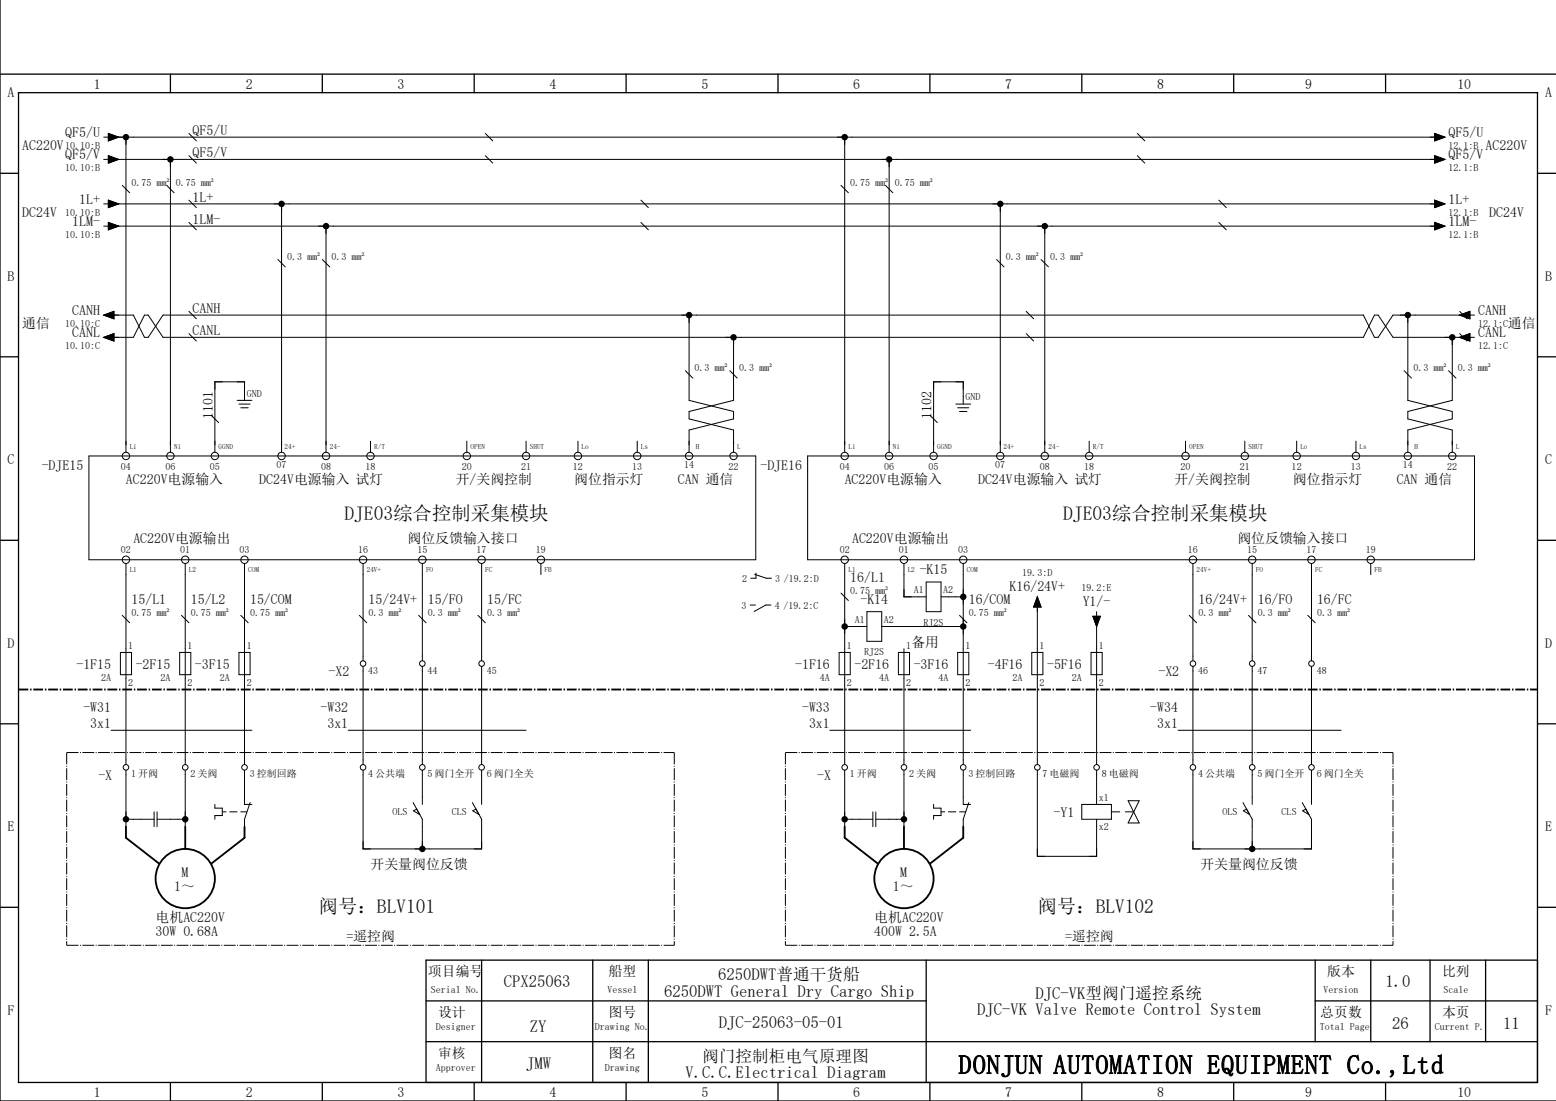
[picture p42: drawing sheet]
<svg xmlns="http://www.w3.org/2000/svg" width="420mm" height="297mm" viewBox="0 0 420 297" stroke-linecap="round" stroke-linejoin="round" font-family="sans-serif">
<defs><g id="words">
<text font-size="7.2" x="258.7" y="289.7">DONJUN AUTOMATION EQUIPMENT Co.,Ltd</text>
<g font-size="5.3">
<text x="93" y="140.3">DJE03综合控制采集模块</text>
<text x="287" y="140.3">DJE03综合控制采集模块</text>
<text x="86" y="246.3">阀号：BLV101</text>
<text x="280" y="246.3">阀号：BLV102</text>
</g>
<g font-size="4.5">
<text x="136" y="266.4">CPX25063</text>
<text x="179.2" y="268.9">6250DWT General Dry Cargo Ship</text>
<text x="193.9" y="264.4">6250DWT普通干货船</text>
<text x="279.5" y="269.4">DJC-VK型阀门遥控系统</text>
<text x="374" y="266.4">1.0</text>
<text x="263.8" y="273.9">DJC-VK Valve Remote Control System</text>
<text x="143" y="278.4">ZY</text>
<text x="194" y="277.4">DJC-25063-05-01</text>
<text x="375.8" y="277.6">26</text>
<text x="405.8" y="277.6">11</text>
<text x="189.5" y="286.4">阀门控制柜电气原理图</text>
<text x="142" y="288.4">JMW</text>
<text x="185" y="290.9">V.C.C.Electrical Diagram</text>
</g>
<g font-size="3.7">
<text x="25.3" y="24">1</text>
<text x="66.3" y="24">2</text>
<text x="107.3" y="24">3</text>
<text x="148.3" y="24">4</text>
<text x="189.3" y="24">5</text>
<text x="230.3" y="24">6</text>
<text x="271.3" y="24">7</text>
<text x="312.3" y="24">8</text>
<text x="352.3" y="24">9</text>
<text x="393.4" y="24">10</text>
<text x="2.1" y="26.2">A</text>
<text x="417.1" y="26.2">A</text>
<text x="6" y="40.5">AC220V</text>
<text x="17.6" y="37">QF5/U</text>
<text x="52" y="36.5">QF5/U</text>
<text x="391" y="37">QF5/U</text>
<text x="401" y="40.5">AC220V</text>
<text x="17.6" y="43">QF5/V</text>
<text x="52" y="42.5">QF5/V</text>
<text x="391" y="43">QF5/V</text>
<text x="6" y="58.5">DC24V</text>
<text x="21.4" y="55">1L+</text>
<text x="52" y="54.5">1L+</text>
<text x="391" y="55">1L+</text>
<text x="402" y="58.5">DC24V</text>
<text x="19.5" y="61">1LM-</text>
<text x="52" y="60.5">1LM-</text>
<text x="391" y="61">1LM-</text>
<text x="2.1" y="75.7">B</text>
<text x="417.1" y="75.7">B</text>
<text x="6" y="88.5">通信</text>
<text x="19.5" y="85">CANH</text>
<text x="52" y="84.5">CANH</text>
<text x="399" y="85">CANH</text>
<text x="407" y="88.5">通信</text>
<text x="19.5" y="91">CANL</text>
<text x="52" y="90.5">CANL</text>
<text x="399" y="91">CANL</text>
<text x="57.5" y="113" transform="rotate(-90 57.5 113)">1101</text>
<text x="251.5" y="113" transform="rotate(-90 251.5 113)">1102</text>
<text x="2.1" y="125.2">C</text>
<text x="417.1" y="125.2">C</text>
<text x="11.3" y="126.7">-DJE15</text>
<text x="34" y="130.5">AC220V电源输入</text>
<text x="70" y="130.5">DC24V电源输入 试灯</text>
<text x="123" y="130.5">开/关阀控制</text>
<text x="155" y="130.5">阀位指示灯</text>
<text x="183" y="130.5">CAN 通信</text>
<text x="205.2" y="126.7">-DJE16</text>
<text x="228" y="130.5">AC220V电源输入</text>
<text x="264" y="130.5">DC24V电源输入 试灯</text>
<text x="317" y="130.5">开/关阀控制</text>
<text x="349" y="130.5">阀位指示灯</text>
<text x="377" y="130.5">CAN 通信</text>
<text x="36" y="146.5">AC220V电源输出</text>
<text x="110" y="146.5">阀位反馈输入接口</text>
<text x="230" y="146.5">AC220V电源输出</text>
<text x="334" y="146.5">阀位反馈输入接口</text>
<text x="248.3" y="155">-K15</text>
<text x="229.5" y="156.9">16/L1</text>
<text x="272.5" y="159.5">K16/24V+</text>
<text x="35.5" y="162.9">15/L1</text>
<text x="51.5" y="162.9">15/L2</text>
<text x="67.5" y="162.9">15/COM</text>
<text x="99.5" y="162.9">15/24V+</text>
<text x="115.5" y="162.9">15/FO</text>
<text x="131.5" y="162.9">15/FC</text>
<text x="232.2" y="163">-K14</text>
<text x="261.5" y="162.9">16/COM</text>
<text x="292.2" y="163.5">Y1/-</text>
<text x="323.5" y="162.9">16/24V+</text>
<text x="339.5" y="162.9">16/FO</text>
<text x="355.5" y="162.9">16/FC</text>
<text x="2.1" y="174.7">D</text>
<text x="246" y="174.5">备用</text>
<text x="417.1" y="174.7">D</text>
<text x="20.6" y="180.3">-1F15</text>
<text x="36.6" y="180.3">-2F15</text>
<text x="52.6" y="180.3">-3F15</text>
<text x="88.7" y="182.4">-X2</text>
<text x="214.6" y="180.3">-1F16</text>
<text x="230.6" y="180.3">-2F16</text>
<text x="246.6" y="180.3">-3F16</text>
<text x="266.6" y="180.3">-4F16</text>
<text x="282.6" y="180.3">-5F16</text>
<text x="312.7" y="182.4">-X2</text>
<text x="22.5" y="192.2">-W31</text>
<text x="24.4" y="196.5">3x1</text>
<text x="86.5" y="192.2">-W32</text>
<text x="88.4" y="196.5">3x1</text>
<text x="216.5" y="192.2">-W33</text>
<text x="218.4" y="196.5">3x1</text>
<text x="310.5" y="192.2">-W34</text>
<text x="312.4" y="196.5">3x1</text>
<text x="26.5" y="210.4">-X</text>
<text x="220.5" y="210.4">-X</text>
<text x="284.4" y="220.3">-Y1</text>
<text x="2.1" y="224.2">E</text>
<text x="417.1" y="224.2">E</text>
<text x="49" y="236.5">M</text>
<text x="100" y="234.5">开关量阀位反馈</text>
<text x="243" y="236.5">M</text>
<text x="324" y="234.5">开关量阀位反馈</text>
<text x="47" y="240.5">1～</text>
<text x="241" y="240.5">1～</text>
<text x="42" y="248.7">电机AC220V</text>
<text x="236" y="248.7">电机AC220V</text>
<text x="42" y="252.5">30W 0.68A</text>
<text x="93.5" y="253.8">=遥控阀</text>
<text x="236" y="252.5">400W 2.5A</text>
<text x="287.5" y="253.8">=遥控阀</text>
<text x="115.5" y="263.3">项目编号</text>
<text x="164.3" y="263.3">船型</text>
<text x="358.2" y="263.3">版本</text>
<text x="389.3" y="263.3">比列</text>
<text x="2.1" y="273.7">F</text>
<text x="118.3" y="274.3">设计</text>
<text x="164.3" y="274.3">图号</text>
<text x="356.4" y="274.3">总页数</text>
<text x="389.3" y="274.3">本页</text>
<text x="417.1" y="273.7">F</text>
<text x="118.3" y="285.3">审核</text>
<text x="164.3" y="285.3">图名</text>
<text x="25.3" y="296">1</text>
<text x="66.3" y="296">2</text>
<text x="107.3" y="296">3</text>
<text x="148.3" y="296">4</text>
<text x="189.3" y="296">5</text>
<text x="230.3" y="296">6</text>
<text x="271.3" y="296">7</text>
<text x="312.3" y="296">8</text>
<text x="352.3" y="296">9</text>
<text x="393.4" y="296">10</text>
</g>
<g font-size="2.7">
<text x="17.5" y="40.2">10.10:B</text>
<text x="391" y="40.2">12.1:B</text>
<text x="17.5" y="46.2">10.10:B</text>
<text x="391" y="46.2">12.1:B</text>
<text x="35.5" y="50.1">0.75 mm²</text>
<text x="47.5" y="50.1">0.75 mm²</text>
<text x="229.5" y="50.1">0.75 mm²</text>
<text x="241.5" y="50.1">0.75 mm²</text>
<text x="17.5" y="58.2">10.10:B</text>
<text x="391" y="58.2">12.1:B</text>
<text x="17.5" y="64.2">10.10:B</text>
<text x="391" y="64.2">12.1:B</text>
<text x="77.5" y="70.1">0.3 mm²</text>
<text x="89.5" y="70.1">0.3 mm²</text>
<text x="271.5" y="70.1">0.3 mm²</text>
<text x="283.5" y="70.1">0.3 mm²</text>
<text x="17.5" y="88.2">10.10:C</text>
<text x="399" y="88.2">12.1:C</text>
<text x="17.5" y="94.2">10.10:C</text>
<text x="399" y="94.2">12.1:C</text>
<text x="187.5" y="100.1">0.3 mm²</text>
<text x="199.5" y="100.1">0.3 mm²</text>
<text x="381.5" y="100.1">0.3 mm²</text>
<text x="393.5" y="100.1">0.3 mm²</text>
<text x="66.6" y="107">GND</text>
<text x="260.6" y="108">GND</text>
<text x="32.7" y="126.8">04</text>
<text x="44.7" y="126.8">06</text>
<text x="56.7" y="126.8">05</text>
<text x="74.6" y="126.3">07</text>
<text x="86.6" y="126.8">08</text>
<text x="98.7" y="126.8">18</text>
<text x="124.7" y="126.8">20</text>
<text x="140.7" y="126.8">21</text>
<text x="154.7" y="126.8">12</text>
<text x="170.6" y="126.8">13</text>
<text x="184.6" y="126.3">14</text>
<text x="196.6" y="126.8">22</text>
<text x="226.6" y="126.8">04</text>
<text x="238.6" y="126.8">06</text>
<text x="250.7" y="126.8">05</text>
<text x="268.7" y="126.3">07</text>
<text x="280.6" y="126.8">08</text>
<text x="292.6" y="126.8">18</text>
<text x="318.7" y="126.8">20</text>
<text x="334.6" y="126.8">21</text>
<text x="348.6" y="126.8">12</text>
<text x="364.6" y="126.8">13</text>
<text x="378.7" y="126.3">14</text>
<text x="390.6" y="126.8">22</text>
<text x="32.7" y="149.1">02</text>
<text x="48.7" y="149.1">01</text>
<text x="64.7" y="149.1">03</text>
<text x="96.7" y="149.1">16</text>
<text x="112.7" y="149.1">15</text>
<text x="128.6" y="149.1">17</text>
<text x="144.7" y="149.1">19</text>
<text x="226.6" y="149.1">02</text>
<text x="242.7" y="149.1">01</text>
<text x="258.6" y="149.1">03</text>
<text x="320.6" y="149.1">16</text>
<text x="336.7" y="149.1">15</text>
<text x="352.7" y="149.1">17</text>
<text x="368.6" y="149.1">19</text>
<text x="275.9" y="155.3">19.3:D</text>
<text x="200.3" y="156.9">2</text>
<text x="209.2" y="156.9">3 /19.2:D</text>
<text x="229.5" y="160.1">0.75 mm²</text>
<text x="246.7" y="160">A1</text>
<text x="254.6" y="160">A2</text>
<text x="292" y="159.3">19.2:E</text>
<text x="35.5" y="166.1">0.75 mm²</text>
<text x="51.5" y="166.1">0.75 mm²</text>
<text x="67.5" y="166.1">0.75 mm²</text>
<text x="99.5" y="166.1">0.3 mm²</text>
<text x="115.5" y="166.1">0.3 mm²</text>
<text x="131.5" y="166.1">0.3 mm²</text>
<text x="200.2" y="164.2">3</text>
<text x="209.1" y="164.2">4 /19.2:C</text>
<text x="261.5" y="166.1">0.75 mm²</text>
<text x="323.5" y="166.1">0.3 mm²</text>
<text x="339.5" y="166.1">0.3 mm²</text>
<text x="355.5" y="166.1">0.3 mm²</text>
<text x="230.7" y="168">A1</text>
<text x="238.6" y="168">A2</text>
<text x="249.3" y="168.8">RJ2S</text>
<text x="34.6" y="175">1</text>
<text x="50.6" y="175">1</text>
<text x="66.6" y="175">1</text>
<text x="228.6" y="175">1</text>
<text x="233.3" y="176.8">RJ2S</text>
<text x="244.6" y="175">1</text>
<text x="260.6" y="175">1</text>
<text x="280.6" y="175">1</text>
<text x="296.6" y="175">1</text>
<text x="27.3" y="183.6">2A</text>
<text x="34.6" y="184.9">2</text>
<text x="43.3" y="183.6">2A</text>
<text x="50.6" y="184.9">2</text>
<text x="59.3" y="183.6">2A</text>
<text x="66.6" y="184.9">2</text>
<text x="99.4" y="181.7">43</text>
<text x="115.4" y="181.7">44</text>
<text x="131.4" y="181.7">45</text>
<text x="221.3" y="183.6">4A</text>
<text x="228.6" y="184.9">2</text>
<text x="237.3" y="183.6">4A</text>
<text x="244.6" y="184.9">2</text>
<text x="253.3" y="183.6">4A</text>
<text x="260.6" y="184.9">2</text>
<text x="273.3" y="183.6">2A</text>
<text x="280.6" y="184.9">2</text>
<text x="289.3" y="183.6">2A</text>
<text x="296.6" y="184.9">2</text>
<text x="323.4" y="181.7">46</text>
<text x="339.4" y="181.7">47</text>
<text x="355.4" y="181.7">48</text>
<text x="35.4" y="209.7">1 开阀</text>
<text x="51.4" y="209.7">2 关阀</text>
<text x="67.4" y="209.7">3 控制回路</text>
<text x="99.4" y="209.7">4 公共端</text>
<text x="115.4" y="209.7">5 阀门全开</text>
<text x="131.4" y="209.7">6 阀门全关</text>
<text x="229.4" y="209.7">1 开阀</text>
<text x="245.4" y="209.7">2 关阀</text>
<text x="261.4" y="209.7">3 控制回路</text>
<text x="281.4" y="209.7">7 电磁阀</text>
<text x="297.4" y="209.7">8 电磁阀</text>
<text x="323.4" y="209.7">4 公共端</text>
<text x="339.4" y="209.7">5 阀门全开</text>
<text x="355.4" y="209.7">6 阀门全关</text>
<text x="106" y="220">OLS</text>
<text x="121.9" y="220">CLS</text>
<text x="296.6" y="216">x1</text>
<text x="329.9" y="220">OLS</text>
<text x="346" y="220">CLS</text>
<text x="296.6" y="223.9">x2</text>
<text x="116.3" y="268">Serial No.</text>
<text x="163.9" y="268">Vessel</text>
<text x="357.3" y="268">Version</text>
<text x="389.6" y="268">Scale</text>
<text x="117.6" y="278">Designer</text>
<text x="160.6" y="278">Drawing No.</text>
<text x="356.2" y="278">Total Page</text>
<text x="387.3" y="278">Current P.</text>
<text x="117.6" y="289">Approver</text>
<text x="163.3" y="289">Drawing</text>
</g>
<g font-size="2">
<text x="35" y="121.2">Li</text>
<text x="47" y="121.2">Ni</text>
<text x="59" y="121.2">GGND</text>
<text x="76.8" y="121.2">24+</text>
<text x="89" y="121.2">24-</text>
<text x="101" y="121.2">R/T</text>
<text x="127" y="121.2">OPEN</text>
<text x="143" y="121.2">SHUT</text>
<text x="157" y="121.2">Lo</text>
<text x="173" y="121.2">Ls</text>
<text x="187.8" y="121.2">H</text>
<text x="199" y="121.2">L</text>
<text x="229" y="121.2">Li</text>
<text x="241" y="121.2">Ni</text>
<text x="253" y="121.2">GGND</text>
<text x="270.8" y="121.2">24+</text>
<text x="283" y="121.2">24-</text>
<text x="295" y="121.2">R/T</text>
<text x="321" y="121.2">OPEN</text>
<text x="337" y="121.2">SHUT</text>
<text x="351" y="121.2">Lo</text>
<text x="367" y="121.2">Ls</text>
<text x="381.8" y="121.2">H</text>
<text x="393" y="121.2">L</text>
<text x="35" y="154.2">L1</text>
<text x="51" y="154.2">L2</text>
<text x="67" y="154.2">COM</text>
<text x="99" y="154.2">24V+</text>
<text x="115" y="154.2">FO</text>
<text x="131" y="154.2">FC</text>
<text x="147" y="154.2">FB</text>
<text x="229" y="154.2">L1</text>
<text x="245" y="154.2">L2</text>
<text x="261" y="154.2">COM</text>
<text x="323" y="154.2">24V+</text>
<text x="339" y="154.2">FO</text>
<text x="355" y="154.2">FC</text>
<text x="371" y="154.2">FB</text>
</g>
</g></defs>
<g fill="none" stroke="#000" stroke-width=".35">
<path d="M0 0v297h420M0 20h420M5 25h410v267h-410zM46 20v5M87 20v5M128 20v5M169 20v5M210 20v5M251 20v5M292 20v5M333 20v5M374 20v5"/>
<path d="M0 46.8h5M415 46.8h5M0 96.3h5M415 96.3h5M0 145.8h5M415 145.8h5M0 195.3h5M415 195.3h5M0 244.8h5M130 259v33M160 259v33M175 259v33"/>
<path d="M250 259v33M355 259v22M370 259v22M386 259v22M401 259v22M415 244.8h5M415 259h-300v33M115 270h135M355 270h60M46 292v5M87 292v5M115 281h300"/>
<path d="M128 292v5M169 292v5M210 292v5M251 292v5M292 292v5M333 292v5M374 292v5"/>
</g>
<g fill="none" stroke="#000" stroke-width=".27">
<path d="M28 37h1.3M29.3 36l2.7 1-2.7 1zM30 37h358M34 37v85M51 36l2 2M131 36l2 2M228 37v85M307 36l2 2M387.3 36l2.7 1-2.7 1zM28 43h1.3M28 55h1.3M29.3 42l2.7 1-2.7 1z"/>
<path d="M29.3 54l2.7 1-2.7 1zM30 43h358M30 55h358M33 50l2 2M45 50l2 2M46 43v79M51 42l2 2M51 54l2 2M76 55v67M131 42l2 2M173 54l2 2M227 50l2 2"/>
<path d="M239 50l2 2M240 43v79M270 55v67M307 42l2 2M329 54l2 2M387.3 42l2.7 1-2.7 1zM387.3 54l2.7 1-2.7 1zM28 61h1.3M29.3 60l2.7 1-2.7 1zM30 61h358M51 60l2 2M75 70l2 2"/>
<path d="M87 70l2 2M88 61v61M173 60l2 2M269 70l2 2M281 70l2 2M282 61v61M329 60l2 2M387.3 60l2.7 1-2.7 1zM28 85l2.8-1v2zM28 91l2.8-1v2zM30 85h6l3 6h1l4-6h324l3 6h1l4-6h20M30 91h6l3-6h1l4 6h324l3-6h1l4 6h20"/>
<path d="M51 84l2 2M51 90l2 2M186 85v23l12 3v2l-12 3v6M198 91v17l-12 3v2l12 3v6M277 84l2 2M277 90l2 2M380 85v23l12 3v2l-12 3v6M392 91v17l-12 3v2l12 3v6M394 84l2 2M394 90l2 2M394 85l2.8-1v2zM394 91l2.8-1v2z"/>
<path d="M396.8 85h1.2M396.8 91h1.2M57 112l2 2M64 108h4M64.5 109h3M65 110h2M66 108v-5h-8v19M100 119v3M126 119v3M142 119v3M156 119v3M172 119v3"/>
<path d="M185 100l2 2M197 100l2 2M251 112l2 2M258 109h4M258.5 110h3M259 111h2M260 109v-6h-8v19M294 119v3M320 119v3M336 119v3M350 119v3M366 119v3"/>
<path d="M379 100l2 2M391 100l2 2M24 123h180v28h-180zM218 123h180v28h-180zM34 152v54.3M50 152v54.3M66 152v54.3M98 152v26.3M114 152v26.3M130 152v26.3M146 152v3M203.7 154.9l3.1 1.1h1.4"/>
<path d="M204 154.6v1.4h-1.4M228 152v54.3M244 152v9h6M250 157h4v8h-4zM260 152v54.3M322 152v26.3M338 152v26.3M354 152v26.3M370 152v3M32.5 176h3v6h-3zM33 166l2 2M48.5 176h3v6h-3z"/>
<path d="M49 166l2 2M64.5 176h3v6h-3zM65 166l2 2M97 166l2 2M98 179.8v26.5M113 166l2 2M114 179.8v26.5M129 166l2 2M130 179.8v26.5M202.5 163.2h1.4M208.1 163.2h-1.4l-3.1 1.8M226.5 176h3v6h-3z"/>
<path d="M227 160l2 2M228 169h6M234 165h4v8h-4zM238 169h22M242.5 176h3v6h-3zM244 175v31.3M254 161h6M258.5 176h3v6h-3zM259 166l2 2M278.5 176h3v6h-3zM280 163.7v42.6M280 161l1 2.7h-2z"/>
<path d="M294.5 176h3v6h-3zM295 166.3h2l-1 2.7zM296 165v1.3M296 168v38.3M321 166l2 2M322 179.8v26.5M337 166l2 2M338 179.8v26.5M353 166l2 2M354 179.8v26.5M30 197h38M94 197h48"/>
<path d="M224 197h38M318 197h44M34 207.8v15.2M41.6 219v4M42.4 219v4M50 207.8v15.2M58 217v1h2v2h-2v1M60 219h1M62 219h2M65 219h1.6M66 207.8v9.2h2M67.5 216.5l-1.5 4.5v2"/>
<path d="M98 207.8v21.2h32v-6M111.5 216.5l2.5 4.5v8M112.5 218.2l-.9 .5 1.7 1.1M114 207.8v9.2M127.5 216.5l2.5 4.5v2M128.5 218.2l-.9 .5 1.7 1.1M130 207.8v9.2M228 207.8v15.2M235.6 219v4M236.4 219v4M244 207.8v15.2M252 217v1h2v2h-2v1"/>
<path d="M254 219h1M256 219h2M259 219h1.6M260 207.8v9.2h2M261.5 216.5l-1.5 4.5v2M280 207.8v23.2h16v-10M292 217h8v4h-8zM296 207.8v9.2M300 219h2.3M303.8 219h2.2M304.5 216h3l-3 6h3zM322 207.8v21.2h32v-8l-2.5-4.5"/>
<path d="M335.5 216.5l2.5 4.5v8M336.5 218.2l-.9 .5 1.7 1.1M338 207.8v9.2M352.5 218.2l-.9 .5 1.7 1.1M354 207.8v9.2M34 221h7.6M42.4 221h7.6M228 221h7.6M236.4 221h7.6"/>
<circle cx="34" cy="123" r="1"/>
<circle cx="46" cy="123" r="1"/>
<circle cx="58" cy="123" r="1"/>
<circle cx="76" cy="123" r="1"/>
<circle cx="88" cy="123" r="1"/>
<circle cx="100" cy="123" r="1"/>
<circle cx="126" cy="123" r="1"/>
<circle cx="142" cy="123" r="1"/>
<circle cx="156" cy="123" r="1"/>
<circle cx="172" cy="123" r="1"/>
<circle cx="186" cy="123" r="1"/>
<circle cx="198" cy="123" r="1"/>
<circle cx="228" cy="123" r="1"/>
<circle cx="240" cy="123" r="1"/>
<circle cx="252" cy="123" r="1"/>
<circle cx="270" cy="123" r="1"/>
<circle cx="282" cy="123" r="1"/>
<circle cx="294" cy="123" r="1"/>
<circle cx="320" cy="123" r="1"/>
<circle cx="336" cy="123" r="1"/>
<circle cx="350" cy="123" r="1"/>
<circle cx="366" cy="123" r="1"/>
<circle cx="380" cy="123" r="1"/>
<circle cx="392" cy="123" r="1"/>
<circle cx="34" cy="151" r="1"/>
<circle cx="50" cy="151" r="1"/>
<circle cx="66" cy="151" r="1"/>
<circle cx="98" cy="151" r="1"/>
<circle cx="114" cy="151" r="1"/>
<circle cx="130" cy="151" r="1"/>
<circle cx="146" cy="151" r="1"/>
<circle cx="228" cy="151" r="1"/>
<circle cx="244" cy="151" r="1"/>
<circle cx="260" cy="151" r="1"/>
<circle cx="322" cy="151" r="1"/>
<circle cx="338" cy="151" r="1"/>
<circle cx="354" cy="151" r="1"/>
<circle cx="370" cy="151" r="1"/>
<circle cx="98" cy="179" r=".75"/>
<circle cx="114" cy="179" r=".75"/>
<circle cx="130" cy="179" r=".75"/>
<circle cx="322" cy="179" r=".75"/>
<circle cx="338" cy="179" r=".75"/>
<circle cx="354" cy="179" r=".75"/>
<circle cx="34" cy="207" r=".75"/>
<circle cx="50" cy="207" r=".75"/>
<circle cx="66" cy="207" r=".75"/>
<circle cx="98" cy="207" r=".75"/>
<circle cx="114" cy="207" r=".75"/>
<circle cx="130" cy="207" r=".75"/>
<circle cx="228" cy="207" r=".75"/>
<circle cx="244" cy="207" r=".75"/>
<circle cx="260" cy="207" r=".75"/>
<circle cx="280" cy="207" r=".75"/>
<circle cx="296" cy="207" r=".75"/>
<circle cx="322" cy="207" r=".75"/>
<circle cx="338" cy="207" r=".75"/>
<circle cx="354" cy="207" r=".75"/>
</g>
<g fill="#000">
<circle cx="34" cy="37" r=".88"/>
<circle cx="228" cy="37" r=".88"/>
<circle cx="46" cy="43" r=".88"/>
<circle cx="76" cy="55" r=".88"/>
<circle cx="240" cy="43" r=".87"/>
<circle cx="270" cy="55" r=".88"/>
<circle cx="88" cy="61" r=".88"/>
<circle cx="282" cy="61" r=".88"/>
<circle cx="186" cy="85" r=".87"/>
<circle cx="198" cy="91" r=".87"/>
<circle cx="380" cy="85" r=".87"/>
<circle cx="392" cy="91" r=".87"/>
<circle cx="228" cy="169" r=".88"/>
<circle cx="260" cy="161" r=".88"/>
<circle cx="260" cy="169" r=".88"/>
<circle cx="34" cy="221" r=".88"/>
<circle cx="50" cy="221" r=".88"/>
<circle cx="114" cy="229" r=".88"/>
<circle cx="228" cy="221" r=".88"/>
<circle cx="244" cy="221" r=".88"/>
<circle cx="338" cy="229" r=".88"/>
</g>
<g fill="none" stroke="#000" stroke-width=".5">
<path d="M34 223v3l9 7M50 223v6M66 223v3l-9 7M228 223v3l9 7M244 223v6M260 223v3l-9 7"/>
<circle cx="50" cy="237" r="8"/>
<circle cx="244" cy="237" r="8"/>
</g>
<path d="M5 186h410" fill="none" stroke="#000" stroke-width=".5" stroke-dasharray="2.6 .5 .4 .5" stroke-linecap="butt"/>
<path d="M18 203h164M18 203v52M182 203v52M212 203h164M212 203v52M376 203v52M18 255h164M212 255h164" fill="none" stroke="#000" stroke-width=".27" stroke-dasharray="3.2 .4 .3 .4" stroke-linecap="butt"/>
<g fill="#000" stroke="#000" stroke-width=".27">
<path d="M29.3 36l2.7 1-2.7 1zM387.3 36l2.7 1-2.7 1zM29.3 42l2.7 1-2.7 1zM29.3 54l2.7 1-2.7 1zM387.3 42l2.7 1-2.7 1zM387.3 54l2.7 1-2.7 1zM29.3 60l2.7 1-2.7 1zM387.3 60l2.7 1-2.7 1zM28 85l2.8-1v2zM28 91l2.8-1v2zM394 85l2.8-1v2zM394 91l2.8-1v2z"/>
<path d="M280 161l1 2.7h-2zM295 166.3h2l-1 2.7z"/>
</g>
<use href="#words"/>
</svg>
